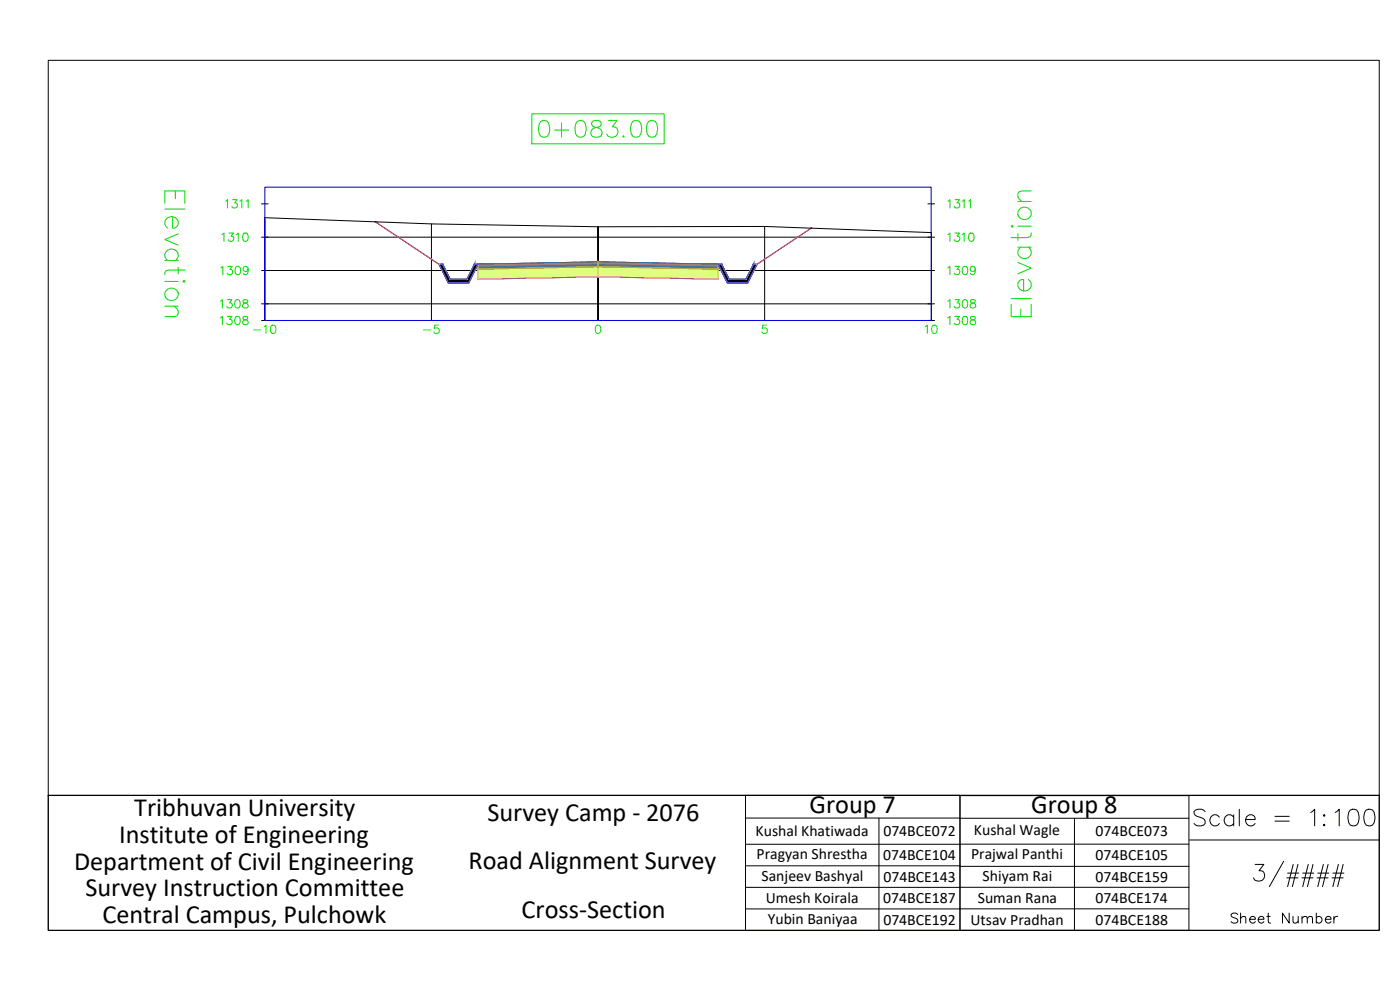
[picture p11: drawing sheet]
<svg xmlns="http://www.w3.org/2000/svg" width="420mm" height="297mm" viewBox="0 0 420 297" stroke-linecap="round" stroke-linejoin="round" font-family="sans-serif">
<defs><g id="words">
<text font-size="8.8" x="357" y="249.1">Scale = 1:100</text>
<g font-size="7.9">
<text x="40.3" y="244.7">Tribhuvan University</text>
<text x="243" y="244">Group 7</text>
<text x="309.5" y="244.1">Group 8</text>
<text x="146.3" y="246.4">Survey Camp - 2076</text>
<text x="35.7" y="252.8">Institute of Engineering</text>
<text x="22.2" y="261">Department of Civil Engineering</text>
<text x="140.6" y="260.7">Road Alignment Survey</text>
<text x="25.6" y="268.9">Survey Instruction Committee</text>
<text x="156.5" y="275.5">Cross-Section</text>
<text x="30.7" y="277.1">Central Campus, Pulchowk</text>
</g>
<text font-size="6.6" x="368.3" y="278.3">Sheet Number</text>
<g font-size="4.7">
<text x="226.8" y="251">Kushal Khatiwada</text>
<text x="265.1" y="250.9">074BCE072</text>
<text x="292.3" y="250.6">Kushal Wagle</text>
<text x="328.8" y="250.9">074BCE073</text>
<text x="227" y="257.7">Pragyan Shrestha</text>
<text x="291.4" y="257.8">Prajwal Panthi</text>
<text x="265" y="258">074BCE104</text>
<text x="328.8" y="258.1">074BCE105</text>
<text x="228.6" y="264.2">Sanjeev Bashyal</text>
<text x="265.1" y="264.5">074BCE143</text>
<text x="294.9" y="264.3">Shiyam Rai</text>
<text x="328.8" y="264.6">074BCE159</text>
<text x="229.8" y="271.1">Umesh Koirala</text>
<text x="265.1" y="271">074BCE187</text>
<text x="293.5" y="271">Suman Rana</text>
<text x="328.7" y="271">074BCE174</text>
<text x="230.4" y="277.1">Yubin Baniyaa</text>
<text x="265.1" y="277.4">074BCE192</text>
<text x="291.3" y="277.5">Utsav Pradhan</text>
<text x="328.8" y="277.4">074BCE188</text>
</g>
</g></defs>
<!-- layer: C-ANNO-VFRM -->
<path d="M76.1 99h2.2M79.2 98l.6-.5v2.5M81.5 97.7a.81 .81 0 0 1 1.2 .3 1.26 1.26 0 0 1-.8 2 1.6 1.6 0 0 1-.4-2.3zM127.1 99h2.1M131.6 97.5h-1.2l-.1 1.1a.88 .88 0 0 1 1.4 0 .88 .88 0 0 1-.2 1.3 .88 .88 0 0 1-1.3-.3M179 97.7a.82 .82 0 0 1 1.2 .3 1.26 1.26 0 0 1-.8 2 1.59 1.59 0 0 1-.4-2.3zM230.1 97.5h-1.2l-.1 1.1a.88 .88 0 0 1 1.3 0 .88 .88 0 0 1-.2 1.3 .88 .88 0 0 1-1.3-.3M277.7 98l.6-.5v2.5M280 97.7a.82 .82 0 0 1 1.1 .3 1.26 1.26 0 0 1-.8 2 1.59 1.59 0 0 1-.3-2.3z" fill="none" stroke="#0f0" stroke-width=".3"/>
<!-- layer: C-ROAD-SCTN-VIEW -->
<g fill="none" stroke="#0d0" stroke-width=".3">
<path d="M159.6 34.2h39.7v9h-39.7zM162.3 36.4a1.63 1.63 0 0 1 2.4 .7 4.1 4.1 0 0 1-.5 3.8 1.63 1.63 0 0 1-2.3-.7 4.2 4.2 0 0 1 .4-3.8zM166.4 39h4.3M168.5 36.9v4.3M173.3 36.4a1.63 1.63 0 0 1 2.4 .7 4.1 4.1 0 0 1-.5 3.8 1.63 1.63 0 0 1-2.4-.7 4.2 4.2 0 0 1 .5-3.8zM177.8 36.4a1.01 1.01 0 0 0 .5 1.7 2.07 2.07 0 0 1 2.4 2.1l-.3 .5a1.96 1.96 0 0 1-3.1-.5 1.61 1.61 0 0 1 1.5-1.9l.9-.2a1.02 1.02 0 0 0 .5-1.7l-.7-.2zM182.6 36.2h2.6l-1.4 1.9a1.61 1.61 0 0 1 1.7 1.8 1.61 1.61 0 0 1-2.2 1.3l-.7-.3-.5-.7M190 36.4a1.63 1.63 0 0 1 2.3 .7 4.1 4.1 0 0 1-.4 3.8 1.63 1.63 0 0 1-2.4-.7 4.2 4.2 0 0 1 .5-3.8zM194.7 36.4a1.63 1.63 0 0 1 2.4 .7 4.1 4.1 0 0 1-.5 3.8 1.63 1.63 0 0 1-2.4-.7 4.2 4.2 0 0 1 .5-3.8zM52.6 57.3v2.3M69.8 59.9h1.3l-.7 1a.83 .83 0 0 1 .7 1.3 .83 .83 0 0 1-1.5-.3M187.1 40.7l-.2 .2 .2 .3 .2-.3"/>
<path d="M286.6 59.9h1.3l-.7 1a.83 .83 0 0 1 .6 1.3 .83 .83 0 0 1-1.4-.3M309.5 57.3h-2.9l-.8 .3-.3 .6v.8l1.1 1.4M49.5 61v-3.7h6v3.7M49.5 62.7h6M49.5 78.2h4M50.3 78.2a1.98 1.98 0 0 1 .6-3.5 1.98 1.98 0 0 1 2.6 2.3l-.9 1.2M51.8 65v3.4a1.72 1.72 0 0 0 1.8-1.7 1.72 1.72 0 0 0-1.8-1.7 1.89 1.89 0 0 0-2.2 1.1 1.89 1.89 0 0 0 .7 2.3M53.5 70.2l-4 1.7 4 1.7M66.6 70.4l.6-.5v2.5M67.7 60.4l.6-.5v2.5M68.4 79.9h1.3l-.7 1a.83 .83 0 0 1 .6 1.3 .83 .83 0 0 1-1.4-.3M68.8 69.9h1.3l-.7 1a.83 .83 0 0 1 .6 1.3 .83 .83 0 0 1-1.5-.3"/>
<path d="M70.9 70.4l.6-.5v2.5M72 60.4l.6-.5v2.5M73.2 70a.82 .82 0 0 1 1.2 .4 1.26 1.26 0 0 1-.9 2 1.59 1.59 0 0 1-.3-2.4zM73.9 60.4l.6-.5v2.5M284.5 70.4l.6-.5v2.5M284.5 60.4l.6-.5v2.5M286.6 79.9h1.3l-.7 1a.83 .83 0 0 1 .6 1.3 .83 .83 0 0 1-1.4-.3M286.6 69.9h1.3l-.7 1a.83 .83 0 0 1 .6 1.3 .83 .83 0 0 1-1.4-.3M288.8 70.4l.6-.5v2.5M288.8 60.4l.6-.5v2.5M290.7 60.4l.6-.5v2.5M291 70a.82 .82 0 0 1 1.2 .4 1.26 1.26 0 0 1-.8 2 1.61 1.61 0 0 1-.4-2.4z"/>
<path d="M303.5 67.9l.3-.3 .3 .3-.3 .3zM305.5 78.7l4 1.7-4 1.8M305.5 74.2h4M305.5 70.2v2M305.5 67.9h4M305.5 60.4h4M306.3 74.2a1.98 1.98 0 0 0 .6 3.4 1.98 1.98 0 0 0 2.6-2.3l-.9-1.1M309.5 69.9l-.3 1.1-.9 .3h-4.8M49.5 84.4h4M49.5 91.9h4M52.3 91.9l1.2 1.4v.9l-.3 .5-.9 .3h-2.8M53.5 80.2v2"/>
<path d="M54.9 84.4l.3-.2 .3 .2-.3 .3zM55.5 81h-4.9l-.8 .3-.3 1.1M66.1 95.4l.6-.5v2.5M66.1 90.4l.6-.5v2.5M66.3 80.4l.6-.5v2.5M68.3 94.9h1.3l-.7 1a.83 .83 0 0 1 .6 1.3 .83 .83 0 0 1-1.5-.3M68.3 89.9h1.3l-.7 1a.84 .84 0 0 1 .6 1.3 .84 .84 0 0 1-1.5-.3M70.8 95a.82 .82 0 0 1 1.2 .4 1.26 1.26 0 0 1-.9 2 1.59 1.59 0 0 1-.3-2.4zM70.8 90a.81 .81 0 0 1 1.2 .4 1.26 1.26 0 0 1-.9 2 1.59 1.59 0 0 1-.3-2.4zM70.9 80a.82 .82 0 0 1 1.2 .4 1.26 1.26 0 0 1-.8 2 1.61 1.61 0 0 1-.4-2.4zM73 95a.51 .51 0 0 0 .3 .9 .89 .89 0 0 1 1 .3 .89 .89 0 0 1-.1 1.1l-.8 .1a.72 .72 0 0 1-.6-.8 .72 .72 0 0 1 .7-.6l.5-.1a.5 .5 0 0 0 .2-.9zM73 90a.5 .5 0 0 0 .3 .9 .89 .89 0 0 1 1 .3 .89 .89 0 0 1-.1 1.1l-.8 .1a.72 .72 0 0 1-.6-.8 .72 .72 0 0 1 .7-.6l.5-.1a.49 .49 0 0 0 .2-.9z"/>
<path d="M74.5 80.7a.78 .78 0 0 1-1.1 .7 .78 .78 0 0 1-.3-1.2 .78 .78 0 0 1 1.3 .1 1.73 1.73 0 0 1-.6 2.1l-.6-.1-.2-.2M284.5 95.4l.6-.5v2.5M284.5 90.4l.6-.5v2.5M284.5 80.4l.6-.5v2.5M286.6 94.9h1.3l-.7 1a.83 .83 0 0 1 .6 1.3 .83 .83 0 0 1-1.4-.3M286.6 89.9h1.3l-.7 1a.83 .83 0 0 1 .6 1.3 .83 .83 0 0 1-1.4-.3M289.1 95a.82 .82 0 0 1 1.2 .4 1.26 1.26 0 0 1-.8 2 1.61 1.61 0 0 1-.4-2.4zM289.1 90a.81 .81 0 0 1 1.2 .4 1.26 1.26 0 0 1-.8 2 1.61 1.61 0 0 1-.4-2.4zM289.1 80a.82 .82 0 0 1 1.2 .4 1.26 1.26 0 0 1-.8 2 1.61 1.61 0 0 1-.4-2.4zM291.4 95a.51 .51 0 0 0 .2 .9 .9 .9 0 0 1 1 .3 .9 .9 0 0 1 0 1.1l-.9 .1a.72 .72 0 0 1-.6-.8 .72 .72 0 0 1 .8-.6l.4-.1a.51 .51 0 0 0 .3-.9zM291.4 90a.5 .5 0 0 0 .2 .9 .9 .9 0 0 1 1 .3 .9 .9 0 0 1 0 1.1l-.9 .1a.72 .72 0 0 1-.6-.8 .72 .72 0 0 1 .8-.6l.4-.1a.5 .5 0 0 0 .3-.9zM292.7 80.7a.78 .78 0 0 1-1.1 .7 .78 .78 0 0 1-.3-1.2 .78 .78 0 0 1 1.3 .1 1.73 1.73 0 0 1-.6 2.1l-.6-.1-.1-.2"/>
<path d="M303.5 91.3v3.7h6v-3.7M303.5 89.6h6M306.3 92.7v2.3M308.6 83.9a1.98 1.98 0 0 1-.5 3.4 1.98 1.98 0 0 1-2.6-2.3 1.53 1.53 0 0 1 1.7-1.1v3.4"/>
<circle cx="307.4" cy="64" r="1.98"/>
<circle cx="51.5" cy="88.3" r="1.98"/>
</g>
<path d="M78.5 71.2h202M78.5 61.2h2M79.5 65.3v30.9M129.5 67.2v29M229.5 67.9v28.3M278.5 61.2h2M279.5 69.8v26.4M78.5 96.2h202M78.5 91.2h202M78.5 81.2h202M179.5 96.2v-28.2v28.2" fill="none" stroke="#000" stroke-width=".3"/>
<path d="M79.5 56.2h200v40h-200z" fill="none" stroke="#00f" stroke-width=".3"/>
<!-- layer: C-ANNO-VFRM -->
<g fill="#7f9fff" stroke="#7f9fff" stroke-width=".3">
<path d="M167 78.8l12.5-.2v.2z"/>
<path d="M156 79.3l11-.5h12.5z"/>
<path d="M179.5 78.6l12.5 .2h-12.5z"/>
<path d="M179.5 78.8h12.5l23.5 .5z"/>
<path d="M143.5 79.3h12.5l11-.5zM143.5 79.3h12.5l-12.5 .2z"/>
<path d="M179.5 78.8l23.5 .5h12.5zM203 79.3h12.5v.2z"/>
</g>
<path d="M143.5 79.3l36-.7v.2l-36 .7zM179.5 78.6l36 .7v.2l-36-.7z" fill="none" stroke="#5c73b8" stroke-width=".3"/>
<g fill="#ffdf7f" stroke="#ffdf7f" stroke-width=".3">
<path d="M167 79.1l12.5-.3v.3z"/>
<path d="M156 79.5l11-.4h12.5z"/>
<path d="M179.5 78.8l12.5 .3h-12.5z"/>
<path d="M179.5 79.1h12.5l23.5 .4z"/>
<path d="M143.5 79.5h12.5l11-.4zM143.5 79.5h12.5l-12.5 .3z"/>
<path d="M179.5 79.1l23.5 .4h12.5zM203 79.5h12.5v.3z"/>
</g>
<path d="M143.5 79.5l36-.7v.3l-36 .7zM179.5 78.8l36 .7v.3l-36-.7z" fill="none" stroke="#b8a15c" stroke-width=".3"/>
<g fill="#4a8395" stroke="#4a8395" stroke-width=".3">
<path d="M143.5 79.8l36-.7v.7z"/>
<path d="M143.5 79.8h36v.3z"/>
<path d="M179.5 79.1l36 .7h-36z"/>
<path d="M179.5 79.8h36v.3z"/>
<path d="M143.5 79.8v.3h36zM143.5 80.1h36l-36 .7z"/>
<path d="M179.5 79.8v.3h36zM179.5 80.1h36v.7z"/>
</g>
<path d="M143.5 79.8l36-.7v1l-36 .7zM179.5 79.1l36 .7v1l-36-.7z" fill="none" stroke="#4a7095" stroke-width=".3"/>
<g fill="#dfff7f" stroke="#dfff7f" stroke-width=".3">
<path d="M143.5 80.8l36-.7v.7z"/>
<path d="M143.5 80.8h36v2.3z"/>
<path d="M179.5 80.1l36 .7h-36z"/>
<path d="M179.5 80.8h36v2.3z"/>
<path d="M143.5 80.8v2.3h36zM143.5 83.1h36l-36 .7z"/>
<path d="M179.5 80.8v2.3h36zM179.5 83.1h36v.7z"/>
</g>
<path d="M143.5 80.8l36-.7v3l-36 .7zM179.5 80.1l36 .7v3l-36-.7z" fill="none" stroke="#a5dd00" stroke-width=".3"/>
<path d="M179.3 78.3l.4 .5M179.7 78.3l-.4 .5" fill="none" stroke="#0ff" stroke-width=".3"/>
<g fill="none" stroke="#f00" stroke-width=".3">
<circle cx="143.5" cy="79.3" r=".15"/>
<circle cx="215.5" cy="79.3" r=".15"/>
</g>
<g fill="none" stroke="#d0d" stroke-width=".3">
<circle cx="112.7" cy="66.6" r=".15"/>
<circle cx="131.8" cy="79.3" r=".15"/>
<circle cx="132.9" cy="79.3" r=".15"/>
<circle cx="142.4" cy="79.3" r=".15"/>
<circle cx="143.5" cy="79.8" r=".15"/>
<circle cx="143.5" cy="79.3" r=".15"/>
<circle cx="179.5" cy="79.1" r=".15"/>
<circle cx="179.5" cy="78.8" r=".15"/>
<circle cx="215.5" cy="79.3" r=".15"/>
<circle cx="215.5" cy="79.8" r=".15"/>
<circle cx="216.6" cy="79.3" r=".15"/>
<circle cx="226.1" cy="79.3" r=".15"/>
<circle cx="227.2" cy="79.3" r=".15"/>
<circle cx="243.4" cy="68.5" r=".15"/>
<circle cx="143.5" cy="80.8" r=".15"/>
<circle cx="143.5" cy="83.8" r=".15"/>
<circle cx="179.5" cy="80" r=".15"/>
<circle cx="179.5" cy="83.1" r=".15"/>
<circle cx="215.5" cy="83.8" r=".15"/>
<circle cx="215.5" cy="80.8" r=".15"/>
</g>
<g fill="none" stroke="#ff7f7f" stroke-width=".3">
<circle cx="143.5" cy="79.5" r=".15"/>
<circle cx="215.5" cy="79.5" r=".15"/>
</g>
<path d="M112.7 66.6l19 12.7h1.2l2.2 4.5h5l2.3-4.5a957.5 957.5 0 0 1 74.2 0l2.2 4.5h5.1l2.2-4.5h1.1l16.2-10.8" fill="none" stroke="#7f9fff" stroke-width=".3"/>
<path d="M143.5 79.3l36-.7 36 .7" fill="none" stroke="#396472" stroke-width=".3"/>
<path d="M143.5 79.5l36-.7 36 .7" fill="none" stroke="#95704a" stroke-width=".3"/>
<path d="M143.5 79.8l36-.7 36 .7" fill="none" stroke="#b8735c" stroke-width=".3"/>
<path d="M143.5 80.8l36-.7 36 .7" fill="none" stroke="#b88a5c" stroke-width=".3"/>
<path d="M143.5 83.8l36-.7 36 .7" fill="none" stroke="#ffdf7f" stroke-width=".3"/>
<path d="M112.7 66.6l19 12.7 2.8 5.6h6.2l2.8-5.6M243.4 68.5l-16.2 10.8-2.8 5.6h-6.1l-2.8-5.6M143.5 83.8l36-.7 36 .7" fill="none" stroke="#f0f" stroke-width=".3"/>
<path d="M143.5 79.3v4.5M179.5 78.6v4.5M215.5 79.3v4.5" fill="none" stroke="#ff0" stroke-width=".3"/>
<g fill="#000" stroke="#000" stroke-width=".3">
<path d="M131.7 79.3l3.4 4.5-2.2-4.5zM131.7 79.3l3.4 4.5h-1.1z"/>
<path d="M142.4 79.3l-1.2 4.5 2.3-4.5zM142.4 79.3l-1.2 4.5h-1.1z"/>
<path d="M215.5 79.3l3.3 4.5-2.2-4.5zM215.5 79.3l3.3 4.5h-1.1z"/>
<path d="M226.1 79.3l-1.1 4.5 2.2-4.5zM226.1 79.3l-1.1 4.5h-1.1z"/>
<path d="M134 83.8l6.7 1.1 .5-1.1zM134 83.8l6.7 1.1h-6.2z"/>
<path d="M217.7 83.8l6.7 1.1 .6-1.1zM217.7 83.8l6.7 1.1h-6.1z"/>
</g>
<path d="M131.7 79.3h1.2l2.2 4.5h5l2.3-4.5h1.1l-2.8 5.6h-6.2zM215.5 79.3h1.1l2.2 4.5h5.1l2.2-4.5h1.1l-2.8 5.6h-6.1z" fill="none" stroke="#dd6e00" stroke-width=".3"/>
<g fill="none" stroke="#dcdcdc" stroke-width=".3">
<path d="M131.7 79.1l-.1 .2M131.8 79.1l.1 .2M131.9 79.4h-.2M227.1 79.1v.2M227.2 79.1l.2 .2M227.3 79.4h-.2M134.5 84.8l-.1 .1M134.6 84.8l.1 .1M134.7 85h-.2M135 83.7v.1M135.1 83.6l.2 .2M135.2 83.9h-.2"/>
<path d="M140 83.7v.1M140.1 83.6l.2 .2M140.2 83.9h-.2M140.6 84.8l-.1 .1M140.7 84.8l.1 .1M140.8 85h-.2M218.2 84.8l-.1 .1M218.3 84.8l.1 .1M218.4 85h-.2M218.8 83.7l-.1 .1M218.9 83.6l.1 .2M219 83.9h-.2"/>
<path d="M223.8 83.7l-.1 .1M223.9 83.6l.1 .2M224 83.9h-.2M224.3 84.8v.1M224.4 84.8l.2 .1M224.5 85h-.2"/>
</g>
<path d="M131.7 79.3h1.2l2.2 4.5h5l2.3-4.5h1.1l-2.8 5.6h-6.2zM215.5 79.3h1.1l2.2 4.5h5.1l2.2-4.5h1.1l-2.8 5.6h-6.1z" fill="none" stroke="#007fff" stroke-width=".3"/>
<path d="M112.7 66.6l19 12.7M243.4 68.5l-16.2 10.8" fill="none" stroke="#ff3f00" stroke-width=".3"/>
<path d="M79.5 65.3a2533.7 2533.7 0 0 0 150 2.6l50 1.9" fill="none" stroke="#000" stroke-width=".3"/>
<!-- layer: 0 -->
<g fill="none" stroke="#000" stroke-width=".3">
<path d="M14.5 18.1h399.4v220.6h-399.4zM14.5 238.7h399.4v40.4h-399.4zM223.7 238.7h64.4v40.5h-64.4zM288.1 238.7h68.7v40.5h-68.7zM223.7 245.4h64.4M223.7 259.8h64.4M263.8 245.4v33.8M288.1 245.5h68.7M288.1 259.9h68.7M322.5 245.5v33.7M356.8 253.3h-133.1M357 252h56.9"/>
<path d="M376.7 259.4h2.6l-1.4 1.9a1.61 1.61 0 0 1 1.7 1.8 1.61 1.61 0 0 1-2.2 1.3l-.7-.3-.5-.7M385.2 258.4l-4.2 7.6M388.1 259.4l-1.7 6.6M389.5 259.4l-1.6 6.6M392.6 259.4l-1.6 6.6M394.1 259.4l-1.7 6.6M397.2 259.4l-1.7 6.6M398.6 259.4l-1.7 6.6M401.7 259.4l-1.7 6.6M403.1 259.4l-1.7 6.6M223.7 266.2h64.4M223.7 272.7h64.4"/>
<path d="M288.1 266.2h68.7M288.1 272.7h68.7M386.2 263.4h3.3M386.4 262h3.4M390.7 263.4h3.4M391 262h3.3M395.2 263.4h3.4M395.5 262h3.3M399.8 263.4h3.3M400 262h3.3"/>
</g>
<use href="#words"/>
</svg>
